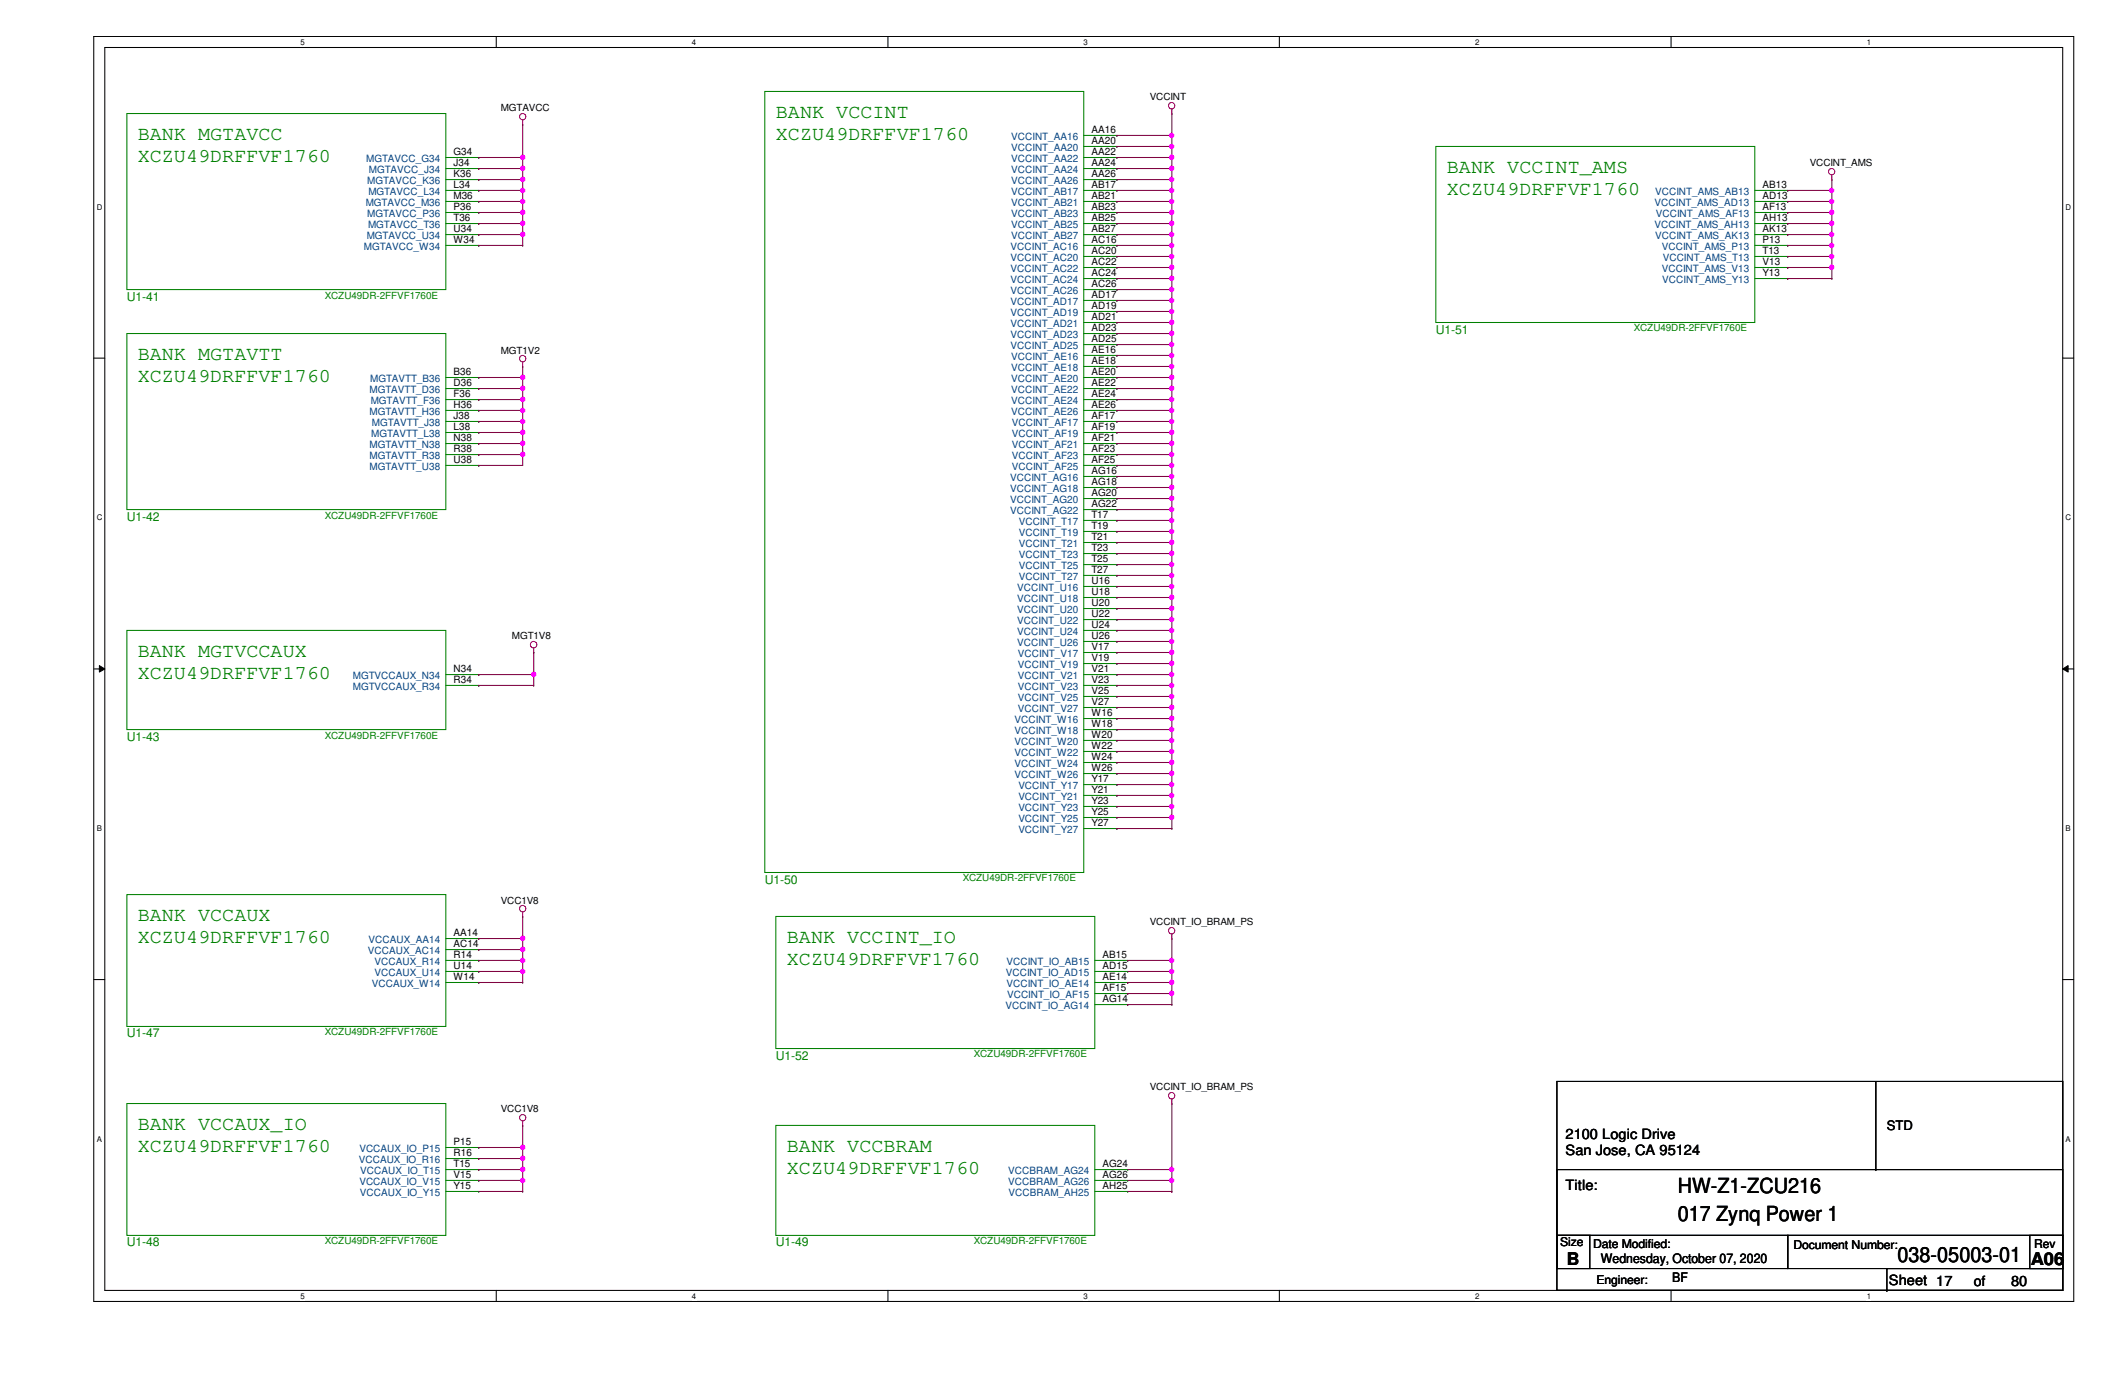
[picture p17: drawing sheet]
<svg xmlns="http://www.w3.org/2000/svg" width="432mm" height="279mm" viewBox="0 0 432 279" stroke-linecap="round" stroke-linejoin="round" font-family="sans-serif">
<defs><g id="words">
<g font-size="4.2">
<text x="340.9" y="242.4">HW-Z1-ZCU216</text>
<text x="340.9" y="248.2">017 Zynq Power 1</text>
<text x="385.6" y="256.4">038-05003-01</text>
</g>
<g font-size="4" fill="#008000">
<text x="28" y="28.5">BANK MGTAVCC</text>
<text x="157.6" y="24">BANK VCCINT</text>
<text x="157.6" y="28.5">XCZU49DRFFVF1760</text>
<text x="28" y="33">XCZU49DRFFVF1760</text>
<text x="294" y="35.2">BANK VCCINT_AMS</text>
<text x="294" y="39.7">XCZU49DRFFVF1760</text>
<text x="28" y="73.2">BANK MGTAVTT</text>
<text x="28" y="77.7">XCZU49DRFFVF1760</text>
<text x="28" y="133.6">BANK MGTVCCAUX</text>
<text x="28" y="138">XCZU49DRFFVF1760</text>
<text x="28" y="187.2">BANK VCCAUX</text>
<text x="28" y="191.7">XCZU49DRFFVF1760</text>
<text x="159.9" y="191.7">BANK VCCINT_IO</text>
<text x="159.9" y="196.2">XCZU49DRFFVF1760</text>
<text x="28" y="229.7">BANK VCCAUX_IO</text>
<text x="28" y="234.1">XCZU49DRFFVF1760</text>
<text x="159.9" y="234.1">BANK VCCBRAM</text>
<text x="159.9" y="238.6">XCZU49DRFFVF1760</text>
</g>
<g font-size="3.6">
<text x="318.3" y="257">B</text>
<text x="412.7" y="257">A06</text>
</g>
<g font-size="2.9">
<text x="318.1" y="231.5">2100 Logic Drive</text>
<text x="318.1" y="234.7">San Jose, CA 95124</text>
<text x="318.1" y="241.8">Title:</text>
<text x="383.8" y="261">Sheet 17</text>
<text x="401.1" y="261.2">of</text>
<text x="408.6" y="261.2">80</text>
</g>
<g font-size="2.7">
<text x="383.4" y="229.5">STD</text>
<text x="325.3" y="256.6">Wednesday, October 07, 2020</text>
<text x="339.8" y="260.6">BF</text>
</g>
<g font-size="2.5" fill="#008000">
<text x="25.8" y="61.1">U1-41</text>
<text x="291.8" y="67.8">U1-51</text>
<text x="25.8" y="105.8">U1-42</text>
<text x="25.8" y="150.5">U1-43</text>
<text x="155.4" y="179.5">U1-50</text>
<text x="25.8" y="210.8">U1-47</text>
<text x="157.6" y="215.3">U1-52</text>
<text x="25.8" y="253.3">U1-48</text>
<text x="157.6" y="253.3">U1-49</text>
</g>
<g font-size="2.5">
<text x="317" y="253.3">Size</text>
<text x="323.7" y="253.5">Date Modified:</text>
<text x="364.4" y="253.7">Document Number:</text>
<text x="413.3" y="253.5">Rev</text>
<text x="324.4" y="260.9">Engineer:</text>
</g>
<g font-size="2">
<text x="101.8" y="22.6">MGTAVCC</text>
<text x="233.6" y="20.4">VCCINT</text>
<text x="221.8" y="27">AA16</text>
<text x="221.8" y="29.3">AA20</text>
<text x="92.2" y="31.5">G34</text>
<text x="92.2" y="33.7">J34</text>
<text x="92.2" y="36">K36</text>
<text x="221.8" y="31.5">AA22</text>
<text x="221.8" y="33.7">AA24</text>
<text x="221.8" y="36">AA26</text>
<text x="367.7" y="33.8">VCCINT_AMS</text>
<text x="92.2" y="38.2">L34</text>
<text x="92.2" y="40.4">M36</text>
<text x="221.8" y="38.2">AB17</text>
<text x="221.8" y="40.4">AB21</text>
<text x="358.1" y="38.2">AB13</text>
<text x="358.1" y="40.4">AD13</text>
<text x="92.2" y="42.7">P36</text>
<text x="92.2" y="44.9">T36</text>
<text x="92.2" y="47.2">U34</text>
<text x="221.8" y="42.7">AB23</text>
<text x="221.8" y="44.9">AB25</text>
<text x="221.8" y="47.2">AB27</text>
<text x="358.1" y="42.7">AF13</text>
<text x="358.1" y="44.9">AH13</text>
<text x="358.1" y="47.2">AK13</text>
<text x="92.2" y="49.4">W34</text>
<text x="221.8" y="49.4">AC16</text>
<text x="221.8" y="51.6">AC20</text>
<text x="221.8" y="53.8">AC22</text>
<text x="358.1" y="49.4">P13</text>
<text x="358.1" y="51.6">T13</text>
<text x="358.1" y="53.8">V13</text>
<text x="221.8" y="56.1">AC24</text>
<text x="221.8" y="58.3">AC26</text>
<text x="358.1" y="56.1">Y13</text>
<text x="221.8" y="60.5">AD17</text>
<text x="221.8" y="62.8">AD19</text>
<text x="221.8" y="65">AD21</text>
<text x="101.8" y="71.8">MGT1V2</text>
<text x="221.8" y="67.3">AD23</text>
<text x="221.8" y="69.5">AD25</text>
<text x="221.8" y="71.7">AE16</text>
<text x="92.2" y="76.2">B36</text>
<text x="221.8" y="74">AE18</text>
<text x="221.8" y="76.2">AE20</text>
<text x="92.2" y="78.4">D36</text>
<text x="92.2" y="80.7">F36</text>
<text x="92.2" y="82.9">H36</text>
<text x="221.8" y="78.4">AE22</text>
<text x="221.8" y="80.7">AE24</text>
<text x="221.8" y="82.9">AE26</text>
<text x="92.2" y="85.1">J38</text>
<text x="92.2" y="87.4">L38</text>
<text x="92.2" y="89.6">N38</text>
<text x="221.8" y="85.1">AF17</text>
<text x="221.8" y="87.4">AF19</text>
<text x="221.8" y="89.6">AF21</text>
<text x="92.2" y="91.9">R38</text>
<text x="92.2" y="94.1">U38</text>
<text x="221.8" y="91.9">AF23</text>
<text x="221.8" y="94.1">AF25</text>
<text x="221.8" y="96.3">AG16</text>
<text x="221.8" y="98.6">AG18</text>
<text x="221.8" y="100.8">AG20</text>
<text x="221.8" y="103">AG22</text>
<text x="221.8" y="105.2">T17</text>
<text x="221.8" y="107.5">T19</text>
<text x="221.8" y="109.7">T21</text>
<text x="221.8" y="112">T23</text>
<text x="221.8" y="114.2">T25</text>
<text x="221.8" y="116.4">T27</text>
<text x="221.8" y="118.7">U16</text>
<text x="221.8" y="120.9">U18</text>
<text x="221.8" y="123.1">U20</text>
<text x="221.8" y="125.4">U22</text>
<text x="104" y="129.9">MGT1V8</text>
<text x="221.8" y="127.6">U24</text>
<text x="221.8" y="129.8">U26</text>
<text x="92.2" y="136.6">N34</text>
<text x="221.8" y="132.1">V17</text>
<text x="221.8" y="134.3">V19</text>
<text x="221.8" y="136.6">V21</text>
<text x="92.2" y="138.8">R34</text>
<text x="221.8" y="138.8">V23</text>
<text x="221.8" y="141">V25</text>
<text x="221.8" y="143.3">V27</text>
<text x="221.8" y="145.5">W16</text>
<text x="221.8" y="147.7">W18</text>
<text x="221.8" y="149.9">W20</text>
<text x="221.8" y="152.2">W22</text>
<text x="221.8" y="154.4">W24</text>
<text x="221.8" y="156.7">W26</text>
<text x="221.8" y="158.9">Y17</text>
<text x="221.8" y="161.1">Y21</text>
<text x="221.8" y="163.4">Y23</text>
<text x="221.8" y="165.6">Y25</text>
<text x="221.8" y="167.9">Y27</text>
<text x="101.8" y="183.6">VCC1V8</text>
<text x="92.2" y="190.2">AA14</text>
<text x="233.6" y="188">VCCINT_IO_BRAM_PS</text>
<text x="92.2" y="192.4">AC14</text>
<text x="92.2" y="194.6">R14</text>
<text x="92.2" y="196.9">U14</text>
<text x="224" y="194.6">AB15</text>
<text x="224" y="196.9">AD15</text>
<text x="92.2" y="199.1">W14</text>
<text x="224" y="199.1">AE14</text>
<text x="224" y="201.4">AF15</text>
<text x="224" y="203.6">AG14</text>
<text x="233.6" y="221.6">VCCINT_IO_BRAM_PS</text>
<text x="101.8" y="226.1">VCC1V8</text>
<text x="92.2" y="232.7">P15</text>
<text x="92.2" y="234.9">R16</text>
<text x="92.2" y="237.2">T15</text>
<text x="92.2" y="239.4">V15</text>
<text x="224" y="237.2">AG24</text>
<text x="224" y="239.4">AG26</text>
<text x="92.2" y="241.6">Y15</text>
<text x="224" y="241.6">AH25</text>
</g>
<g font-size="2" fill="#004080">
<text x="205.5" y="28.5">VCCINT_AA16</text>
<text x="74.4" y="33">MGTAVCC_G34</text>
<text x="75" y="35.2">MGTAVCC_J34</text>
<text x="205.5" y="30.7">VCCINT_AA20</text>
<text x="205.5" y="33">VCCINT_AA22</text>
<text x="205.5" y="35.2">VCCINT_AA24</text>
<text x="74.3" y="41.9">MGTAVCC_M36</text>
<text x="74.6" y="37.5">MGTAVCC_K36</text>
<text x="74.8" y="39.7">MGTAVCC_L34</text>
<text x="205.5" y="37.5">VCCINT_AA26</text>
<text x="205.5" y="39.7">VCCINT_AB17</text>
<text x="205.5" y="41.9">VCCINT_AB21</text>
<text x="336.2" y="41.9">VCCINT_AMS_AD13</text>
<text x="336.3" y="39.7">VCCINT_AMS_AB13</text>
<text x="74.6" y="44.2">MGTAVCC_P36</text>
<text x="74.8" y="46.4">MGTAVCC_T36</text>
<text x="205.5" y="44.2">VCCINT_AB23</text>
<text x="205.5" y="46.4">VCCINT_AB25</text>
<text x="336.2" y="46.4">VCCINT_AMS_AH13</text>
<text x="336.5" y="44.2">VCCINT_AMS_AF13</text>
<text x="74" y="50.8">MGTAVCC_W34</text>
<text x="74.5" y="48.6">MGTAVCC_U34</text>
<text x="205.4" y="50.8">VCCINT_AC16</text>
<text x="205.4" y="53.1">VCCINT_AC20</text>
<text x="205.5" y="48.6">VCCINT_AB27</text>
<text x="336.3" y="48.6">VCCINT_AMS_AK13</text>
<text x="337.7" y="50.8">VCCINT_AMS_P13</text>
<text x="337.9" y="53.1">VCCINT_AMS_T13</text>
<text x="205.4" y="55.3">VCCINT_AC22</text>
<text x="205.4" y="57.6">VCCINT_AC24</text>
<text x="205.4" y="59.8">VCCINT_AC26</text>
<text x="337.7" y="55.3">VCCINT_AMS_V13</text>
<text x="337.8" y="57.6">VCCINT_AMS_Y13</text>
<text x="205.4" y="62">VCCINT_AD17</text>
<text x="205.4" y="64.3">VCCINT_AD19</text>
<text x="205.4" y="66.5">VCCINT_AD21</text>
<text x="205.4" y="68.7">VCCINT_AD23</text>
<text x="205.4" y="71">VCCINT_AD25</text>
<text x="75.2" y="77.7">MGTAVTT_B36</text>
<text x="205.5" y="73.2">VCCINT_AE16</text>
<text x="205.5" y="75.4">VCCINT_AE18</text>
<text x="205.5" y="77.7">VCCINT_AE20</text>
<text x="75.1" y="79.9">MGTAVTT_D36</text>
<text x="75.4" y="82.2">MGTAVTT_F36</text>
<text x="205.5" y="79.9">VCCINT_AE22</text>
<text x="205.5" y="82.2">VCCINT_AE24</text>
<text x="75.1" y="84.4">MGTAVTT_H36</text>
<text x="75.4" y="88.9">MGTAVTT_L38</text>
<text x="75.6" y="86.6">MGTAVTT_J38</text>
<text x="205.5" y="84.4">VCCINT_AE26</text>
<text x="205.6" y="86.6">VCCINT_AF17</text>
<text x="205.6" y="88.9">VCCINT_AF19</text>
<text x="75.1" y="91.1">MGTAVTT_N38</text>
<text x="75.1" y="93.3">MGTAVTT_R38</text>
<text x="75.1" y="95.5">MGTAVTT_U38</text>
<text x="205.6" y="91.1">VCCINT_AF21</text>
<text x="205.6" y="93.3">VCCINT_AF23</text>
<text x="205.6" y="95.5">VCCINT_AF25</text>
<text x="205.3" y="97.8">VCCINT_AG16</text>
<text x="205.3" y="100">VCCINT_AG18</text>
<text x="205.3" y="102.3">VCCINT_AG20</text>
<text x="205.3" y="104.5">VCCINT_AG22</text>
<text x="207" y="106.7">VCCINT_T17</text>
<text x="207" y="109">VCCINT_T19</text>
<text x="207" y="111.2">VCCINT_T21</text>
<text x="207" y="113.5">VCCINT_T23</text>
<text x="207" y="115.7">VCCINT_T25</text>
<text x="207" y="117.9">VCCINT_T27</text>
<text x="206.7" y="120.1">VCCINT_U16</text>
<text x="206.7" y="122.4">VCCINT_U18</text>
<text x="206.7" y="124.6">VCCINT_U20</text>
<text x="206.7" y="126.9">VCCINT_U22</text>
<text x="206.7" y="129.1">VCCINT_U24</text>
<text x="206.7" y="131.3">VCCINT_U26</text>
<text x="206.8" y="133.6">VCCINT_V17</text>
<text x="206.8" y="135.8">VCCINT_V19</text>
<text x="71.7" y="138">MGTVCCAUX_N34</text>
<text x="71.7" y="140.2">MGTVCCAUX_R34</text>
<text x="206.8" y="138">VCCINT_V21</text>
<text x="206.8" y="140.2">VCCINT_V23</text>
<text x="206.8" y="142.5">VCCINT_V25</text>
<text x="206.2" y="147">VCCINT_W16</text>
<text x="206.2" y="149.2">VCCINT_W18</text>
<text x="206.8" y="144.7">VCCINT_V27</text>
<text x="206.2" y="151.4">VCCINT_W20</text>
<text x="206.2" y="153.7">VCCINT_W22</text>
<text x="206.2" y="155.9">VCCINT_W24</text>
<text x="206.2" y="158.2">VCCINT_W26</text>
<text x="206.9" y="160.4">VCCINT_Y17</text>
<text x="206.9" y="162.6">VCCINT_Y21</text>
<text x="206.9" y="164.8">VCCINT_Y23</text>
<text x="206.9" y="167.1">VCCINT_Y25</text>
<text x="206.9" y="169.3">VCCINT_Y27</text>
<text x="74.9" y="191.7">VCCAUX_AA14</text>
<text x="74.8" y="193.9">VCCAUX_AC14</text>
<text x="76.1" y="196.1">VCCAUX_R14</text>
<text x="204.5" y="196.1">VCCINT_IO_AB15</text>
<text x="75.6" y="200.6">VCCAUX_W14</text>
<text x="76.1" y="198.4">VCCAUX_U14</text>
<text x="204.4" y="198.4">VCCINT_IO_AD15</text>
<text x="204.5" y="200.6">VCCINT_IO_AE14</text>
<text x="204.6" y="202.9">VCCINT_IO_AF15</text>
<text x="204.3" y="205.1">VCCINT_IO_AG14</text>
<text x="72.9" y="236.4">VCCAUX_IO_R16</text>
<text x="73" y="234.1">VCCAUX_IO_P15</text>
<text x="73.2" y="238.6">VCCAUX_IO_T15</text>
<text x="204.9" y="238.6">VCCBRAM_AG24</text>
<text x="73" y="240.8">VCCAUX_IO_V15</text>
<text x="73.1" y="243.1">VCCAUX_IO_Y15</text>
<text x="204.9" y="240.8">VCCBRAM_AG26</text>
<text x="204.9" y="243.1">VCCBRAM_AH25</text>
</g>
<g font-size="2" fill="#008000">
<text x="66" y="60.7">XCZU49DR-2FFVF1760E</text>
<text x="332" y="67.4">XCZU49DR-2FFVF1760E</text>
<text x="66" y="105.4">XCZU49DR-2FFVF1760E</text>
<text x="66" y="150.1">XCZU49DR-2FFVF1760E</text>
<text x="195.6" y="179.1">XCZU49DR-2FFVF1760E</text>
<text x="66" y="210.4">XCZU49DR-2FFVF1760E</text>
<text x="197.9" y="214.9">XCZU49DR-2FFVF1760E</text>
<text x="66" y="252.9">XCZU49DR-2FFVF1760E</text>
<text x="197.9" y="252.9">XCZU49DR-2FFVF1760E</text>
</g>
<g font-size="1.6">
<text x="61" y="9.1">5</text>
<text x="140.6" y="9.1">4</text>
<text x="220.2" y="9.1">3</text>
<text x="299.7" y="9.1">2</text>
<text x="379.3" y="9.1">1</text>
<text x="19.6" y="42.6">D</text>
<text x="419.7" y="42.6">D</text>
<text x="19.6" y="105.7">C</text>
<text x="419.7" y="105.7">C</text>
<text x="19.6" y="168.9">B</text>
<text x="419.7" y="168.9">B</text>
<text x="19.6" y="232">A</text>
<text x="419.7" y="232">A</text>
<text x="61" y="263.9">5</text>
<text x="140.6" y="263.9">4</text>
<text x="220.2" y="263.9">3</text>
<text x="299.7" y="263.9">2</text>
<text x="379.3" y="263.9">1</text>
</g>
</g></defs>
<path d="M19.1 7.4h402.3v257.1h-402.3zM21.3 9.7h397.8v252.5h-397.8z" fill="none" stroke="#000" stroke-width=".21"/>
<g fill="#fff">
<path d="M61 7.7h.9v1.7h-.9z"/>
<path d="M61 262.5h.9v1.7h-.9z"/>
</g>
<path d="M100.8 7.4v2.3M100.8 262.2v2.3" fill="none" stroke="#000" stroke-width=".21"/>
<g fill="#fff">
<path d="M140.6 7.7h.9v1.7h-.9z"/>
<path d="M140.6 262.5h.9v1.7h-.9z"/>
</g>
<path d="M180.4 7.4v2.3M180.4 262.2v2.3" fill="none" stroke="#000" stroke-width=".21"/>
<g fill="#fff">
<path d="M220.2 7.7h.9v1.7h-.9z"/>
<path d="M220.2 262.5h.9v1.7h-.9z"/>
</g>
<path d="M260 7.4v2.3M260 262.2v2.3" fill="none" stroke="#000" stroke-width=".21"/>
<g fill="#fff">
<path d="M299.7 7.7h.9v1.7h-.9z"/>
<path d="M299.7 262.5h.9v1.7h-.9z"/>
</g>
<path d="M339.6 7.4v2.3M339.6 262.2v2.3" fill="none" stroke="#000" stroke-width=".21"/>
<g fill="#fff">
<path d="M379.3 7.7h.9v1.7h-.9z"/>
<path d="M379.3 262.5h.9v1.7h-.9z"/>
<path d="M19.6 41.2h1.2v1.8h-1.2z"/>
<path d="M419.7 41.2h1.2v1.8h-1.2z"/>
<path d="M19.6 104.3h1.2v1.8h-1.2z"/>
<path d="M419.7 104.3h1.2v1.8h-1.2z"/>
</g>
<path d="M19.1 72.8h2.2M419.1 72.8h2.3" fill="none" stroke="#000" stroke-width=".21"/>
<g fill="#fff">
<path d="M19.6 167.5h1.1v1.7h-1.1z"/>
<path d="M419.7 167.5h1.1v1.7h-1.1z"/>
</g>
<path d="M19.1 135.9h2.2M419.1 135.9h2.3" fill="none" stroke="#000" stroke-width=".21"/>
<path d="M20.2 135.3l1.1 .6-1.1 .7zM419.1 135.9l1.1-.6v1.3z" fill="#000"/>
<path d="M20.2 135.3l1.1 .6-1.1 .7zM419.1 135.9l1.1-.6v1.3z" fill="none" stroke="#000" stroke-width=".2"/>
<g fill="#fff">
<path d="M19.6 230.6h1.1v1.8h-1.1z"/>
<path d="M419.7 230.6h1.1v1.8h-1.1z"/>
</g>
<g fill="none" stroke="#000" stroke-width=".21">
<path d="M19.1 199.1h2.2M419.1 199.1h2.3M316.4 219.8h102.7v42.4h-102.7zM381.2 219.8v17.9M316.4 237.7h102.7v13.3h-102.7zM381.2 237.7h.1M316.4 251h46.9v6.8h-46.9zM316.4 251h6.6v6.8h-6.6zM363.3 251h55.8v6.8h-55.8zM383.4 257.8h35.7v4.4h-35.7zM412.5 251h6.6v6.8h-6.6zM316.4 262.2h67"/>
<path d="M383.4 262.2h.1"/>
</g>
<g fill="none" stroke="#f00" stroke-width=".21">
<path d="M106.2 25.3h.1M106.2 24.4v.9M238.1 23.1h.1M238.1 22.2v.9M372.2 36.5h.1M372.2 35.6v.9M106.2 74.5h.1M106.2 73.6v.9M108.5 132.6h.1M108.5 131.7v.9M106.2 186.2h.1M106.2 185.3v.9"/>
<path d="M238.1 190.7h.1M238.1 189.8v.9M106.2 228.7h.1M106.2 227.8v.9M238.1 224.2h.1M238.1 223.4v.8"/>
<circle cx="106.2" cy="23.7" r=".64"/>
<circle cx="238.1" cy="21.5" r=".65"/>
<circle cx="372.2" cy="34.9" r=".64"/>
<circle cx="106.2" cy="72.9" r=".65"/>
<circle cx="108.4" cy="131" r=".66"/>
<circle cx="106.2" cy="184.6" r=".65"/>
<circle cx="238.1" cy="189.1" r=".65"/>
<circle cx="106.2" cy="227.1" r=".64"/>
<circle cx="238.1" cy="222.6" r=".65"/>
</g>
<g fill="none" stroke="#008000" stroke-width=".21">
<path d="M155.4 18.6h64.8v158.7h-64.8zM25.8 23.1h64.8v35.7h-64.8zM90.6 32h6.7M90.6 34.2h6.7M90.6 36.5h6.7M90.6 38.7h6.7M97.3 32h.1M97.3 34.2h.1M97.3 36.5h.1M97.3 38.7h.1M220.2 32h6.7M220.2 34.2h6.7"/>
<path d="M220.2 36.5h6.7M220.2 38.7h6.7M220.2 27.5h6.7M220.2 29.8h6.7M226.9 27.5h.1M226.9 29.8h.1M226.9 32h.1M226.9 34.2h.1M226.9 36.5h.1M226.9 38.7h.1M291.8 29.8h64.8v35.7h-64.8zM356.6 38.7h6.7"/>
<path d="M363.3 38.7h.1M90.6 40.9h6.7M90.6 43.2h6.7M90.6 45.4h6.7M90.6 47.7h6.7M90.6 49.9h6.7M97.3 40.9h.1M97.3 43.2h.1M97.3 45.4h.1M97.3 47.7h.1M97.3 49.9h.1M220.2 40.9h6.7"/>
<path d="M220.2 43.2h6.7M220.2 45.4h6.7M220.2 47.7h6.7M220.2 49.9h6.7M220.2 52.1h6.7M220.2 54.4h6.7M220.2 56.6h6.7M220.2 58.8h6.7M226.9 40.9h.1M226.9 43.2h.1M226.9 45.4h.1M226.9 47.7h.1"/>
<path d="M226.9 49.9h.1M226.9 52.1h.1M226.9 54.4h.1M226.9 56.6h.1M226.9 58.8h.1M356.6 40.9h6.7M356.6 43.2h6.7M356.6 45.4h6.7M356.6 47.7h6.7M356.6 49.9h6.7M356.6 52.1h6.7M356.6 54.4h6.7"/>
<path d="M356.6 56.6h6.7M363.3 40.9h.1M363.3 43.2h.1M363.3 45.4h.1M363.3 47.7h.1M363.3 49.9h.1M363.3 52.1h.1M363.3 54.4h.1M363.3 56.6h.1M25.8 67.8h64.8v35.7h-64.8zM90.6 76.7h6.7M90.6 79h6.7"/>
<path d="M97.3 76.7h.1M97.3 79h.1M220.2 61h6.7M220.2 63.3h6.7M220.2 65.5h6.7M220.2 67.8h6.7M220.2 70h6.7M220.2 72.2h6.7M220.2 74.5h6.7M220.2 76.7h6.7M220.2 79h6.7M226.9 61h.1"/>
<path d="M226.9 63.3h.1M226.9 65.5h.1M226.9 67.8h.1M226.9 70h.1M226.9 72.2h.1M226.9 74.5h.1M226.9 76.7h.1M226.9 79h.1M90.6 81.2h6.7M90.6 83.4h6.7M90.6 85.6h6.7M90.6 87.9h6.7"/>
<path d="M90.6 90.1h6.7M90.6 92.4h6.7M90.6 94.6h6.7M97.3 81.2h.1M97.3 83.4h.1M97.3 85.6h.1M97.3 87.9h.1M97.3 90.1h.1M97.3 92.4h.1M97.3 94.6h.1M220.2 81.2h6.7M220.2 83.4h6.7"/>
<path d="M220.2 85.6h6.7M220.2 87.9h6.7M220.2 90.1h6.7M220.2 92.4h6.7M220.2 94.6h6.7M220.2 96.8h6.7M220.2 99.1h6.7M226.9 81.2h.1M226.9 83.4h.1M226.9 85.6h.1M226.9 87.9h.1M226.9 90.1h.1"/>
<path d="M226.9 92.4h.1M226.9 94.6h.1M226.9 96.8h.1M226.9 99.1h.1M220.2 101.3h6.7M220.2 103.5h6.7M220.2 105.7h6.7M220.2 108h6.7M220.2 110.2h6.7M220.2 112.5h6.7M220.2 114.7h6.7M220.2 116.9h6.7"/>
<path d="M220.2 119.2h6.7M226.9 101.3h.1M226.9 103.5h.1M226.9 105.7h.1M226.9 108h.1M226.9 110.2h.1M226.9 112.5h.1M226.9 114.7h.1M226.9 116.9h.1M226.9 119.2h.1M25.8 128.1h64.8v20.2h-64.8zM90.6 137.1h6.7"/>
<path d="M90.6 139.3h6.7M97.3 137.1h.1M97.3 139.3h.1M220.2 121.4h6.7M220.2 123.7h6.7M220.2 125.9h6.7M220.2 128.1h6.7M220.2 130.3h6.7M220.2 132.6h6.7M220.2 134.8h6.7M220.2 137.1h6.7M220.2 139.3h6.7"/>
<path d="M226.9 121.4h.1M226.9 123.7h.1M226.9 125.9h.1M226.9 128.1h.1M226.9 130.3h.1M226.9 132.6h.1M226.9 134.8h.1M226.9 137.1h.1M226.9 139.3h.1M220.2 141.5h6.7M220.2 143.8h6.7M220.2 146h6.7"/>
<path d="M220.2 148.3h6.7M220.2 150.5h6.7M220.2 152.7h6.7M220.2 154.9h6.7M220.2 157.2h6.7M220.2 159.4h6.7M226.9 141.5h.1M226.9 143.8h.1M226.9 146h.1M226.9 148.3h.1M226.9 150.5h.1M226.9 152.7h.1"/>
<path d="M226.9 154.9h.1M226.9 157.2h.1M226.9 159.4h.1M220.2 161.6h6.7M220.2 163.9h6.7M220.2 166.1h6.7M220.2 168.4h6.7M226.9 161.6h.1M226.9 163.9h.1M226.9 166.1h.1M226.9 168.4h.1M25.8 181.8h64.8v26.8h-64.8z"/>
<path d="M90.6 195.2h6.7M90.6 197.4h6.7M90.6 199.6h6.7M90.6 190.7h6.7M90.6 193h6.7M97.3 190.7h.1M97.3 193h.1M97.3 195.2h.1M97.3 197.4h.1M97.3 199.6h.1M157.6 186.2h64.9v26.9h-64.9zM222.5 195.2h6.7"/>
<path d="M222.5 197.4h6.7M222.5 199.6h6.7M229.2 195.2h.1M229.2 197.4h.1M229.2 199.6h.1M222.5 201.9h6.7M222.5 204.1h6.7M229.2 201.9h.1M229.2 204.1h.1M25.8 224.2h64.8v26.8h-64.8zM90.6 233.2h6.7M90.6 235.4h6.7"/>
<path d="M90.6 237.7h6.7M90.6 239.9h6.7M97.3 233.2h.1M97.3 235.4h.1M97.3 237.7h.1M97.3 239.9h.1M157.6 228.7h64.9v22.3h-64.9zM222.5 237.7h6.7M222.5 239.9h6.7M229.2 237.7h.1M229.2 239.9h.1M90.6 242.1h6.7"/>
<path d="M97.3 242.1h.1M222.5 242.1h6.7M229.2 242.1h.1"/>
</g>
<path d="M238.1 27.5h.1M238.1 23.1v4.4" fill="none" stroke="#800040" stroke-width=".21"/>
<circle cx="238.1" cy="27.5" r=".43" fill="#f0f"/>
<circle cx="238.1" cy="27.5" r=".43" fill="none" stroke="#f0f" stroke-width=".21"/>
<path d="M226.9 38.7h.1M226.9 38.7h11.2" fill="none" stroke="#800040" stroke-width=".21"/>
<circle cx="238.1" cy="38.7" r=".43" fill="#f0f"/>
<circle cx="238.1" cy="38.7" r=".43" fill="none" stroke="#f0f" stroke-width=".21"/>
<path d="M226.9 40.9h.1M226.9 43.2h.1M226.9 45.4h.1M226.9 40.9h11.2M226.9 43.2h11.2M226.9 45.4h11.2" fill="none" stroke="#800040" stroke-width=".21"/>
<circle cx="238.1" cy="45.4" r=".43" fill="#f0f"/>
<circle cx="238.1" cy="45.4" r=".43" fill="none" stroke="#f0f" stroke-width=".21"/>
<path d="M226.9 47.7h.1M226.9 49.9h.1M226.9 52.1h.1M226.9 47.7h11.2M226.9 49.9h11.2M226.9 52.1h11.2" fill="none" stroke="#800040" stroke-width=".21"/>
<circle cx="238.1" cy="52.1" r=".43" fill="#f0f"/>
<circle cx="238.1" cy="52.1" r=".43" fill="none" stroke="#f0f" stroke-width=".21"/>
<g fill="none" stroke="#800040" stroke-width=".21">
<path d="M226.9 54.4h.1M226.9 56.6h.1M226.9 58.8h.1M226.9 54.4h11.2M226.9 56.6h11.2M226.9 58.8h11.2M226.9 61h.1M226.9 63.3h.1M226.9 65.5h.1M226.9 67.8h.1M226.9 61h11.2M226.9 63.3h11.2"/>
<path d="M226.9 65.5h11.2M226.9 67.8h11.2"/>
</g>
<circle cx="238.1" cy="67.7" r=".43" fill="#f0f"/>
<circle cx="238.1" cy="67.7" r=".43" fill="none" stroke="#f0f" stroke-width=".21"/>
<path d="M226.9 70h.1M226.9 72.2h.1M226.9 74.5h.1M226.9 76.7h.1M226.9 70h11.2M226.9 72.2h11.2M226.9 74.5h11.2M226.9 76.7h11.2" fill="none" stroke="#800040" stroke-width=".21"/>
<circle cx="238.1" cy="76.7" r=".44" fill="#f0f"/>
<circle cx="238.1" cy="76.7" r=".44" fill="none" stroke="#f0f" stroke-width=".21"/>
<g fill="none" stroke="#800040" stroke-width=".21">
<path d="M226.9 79h.1M226.9 79h11.2M226.9 81.2h.1M226.9 83.4h.1M226.9 85.6h.1M226.9 87.9h.1M226.9 90.1h.1M226.9 92.4h.1M226.9 81.2h11.2M226.9 83.4h11.2M226.9 85.6h11.2M226.9 87.9h11.2"/>
<path d="M226.9 90.1h11.2M226.9 92.4h11.2"/>
</g>
<circle cx="238.1" cy="92.3" r=".43" fill="#f0f"/>
<circle cx="238.1" cy="92.3" r=".43" fill="none" stroke="#f0f" stroke-width=".21"/>
<path d="M226.9 94.6h.1M226.9 96.8h.1M226.9 99.1h.1M226.9 94.6h11.2M226.9 96.8h11.2M226.9 99.1h11.2" fill="none" stroke="#800040" stroke-width=".21"/>
<circle cx="238.1" cy="99" r=".44" fill="#f0f"/>
<circle cx="238.1" cy="99" r=".44" fill="none" stroke="#f0f" stroke-width=".21"/>
<path d="M226.9 101.3h.1M226.9 103.5h.1M226.9 105.7h.1M226.9 108h.1M226.9 110.2h.1M226.9 112.5h.1M226.9 101.3h11.2M226.9 103.5h11.2M226.9 105.7h11.2M226.9 108h11.2M226.9 110.2h11.2M226.9 112.5h11.2" fill="none" stroke="#800040" stroke-width=".21"/>
<circle cx="238.1" cy="112.4" r=".43" fill="#f0f"/>
<circle cx="238.1" cy="112.4" r=".43" fill="none" stroke="#f0f" stroke-width=".21"/>
<path d="M226.9 114.7h.1M226.9 114.7h11.2" fill="none" stroke="#800040" stroke-width=".21"/>
<circle cx="238.1" cy="114.7" r=".43" fill="#f0f"/>
<circle cx="238.1" cy="114.7" r=".43" fill="none" stroke="#f0f" stroke-width=".21"/>
<path d="M226.9 116.9h.1M226.9 119.2h.1M226.9 116.9h11.2M226.9 119.2h11.2M226.9 121.4h.1M226.9 123.7h.1M226.9 125.9h.1M226.9 121.4h11.2M226.9 123.7h11.2M226.9 125.9h11.2" fill="none" stroke="#800040" stroke-width=".21"/>
<circle cx="238.1" cy="125.9" r=".43" fill="#f0f"/>
<circle cx="238.1" cy="125.9" r=".43" fill="none" stroke="#f0f" stroke-width=".21"/>
<g fill="none" stroke="#800040" stroke-width=".21">
<path d="M226.9 128.1h.1M226.9 130.3h.1M226.9 132.6h.1M226.9 134.8h.1M226.9 137.1h.1M226.9 139.3h.1M226.9 128.1h11.2M226.9 130.3h11.2M226.9 132.6h11.2M226.9 134.8h11.2M226.9 137.1h11.2M226.9 139.3h11.2"/>
<path d="M226.9 141.5h.1M226.9 143.8h.1M226.9 141.5h11.2M226.9 143.8h11.2"/>
</g>
<circle cx="238.1" cy="143.7" r=".44" fill="#f0f"/>
<circle cx="238.1" cy="143.7" r=".44" fill="none" stroke="#f0f" stroke-width=".21"/>
<path d="M226.9 146h.1M226.9 146h11.2" fill="none" stroke="#800040" stroke-width=".21"/>
<circle cx="238.1" cy="146" r=".43" fill="#f0f"/>
<circle cx="238.1" cy="146" r=".43" fill="none" stroke="#f0f" stroke-width=".21"/>
<path d="M226.9 148.3h.1M226.9 150.5h.1M226.9 152.7h.1M226.9 154.9h.1M226.9 157.2h.1M226.9 159.4h.1M226.9 148.3h11.2M226.9 150.5h11.2M226.9 152.7h11.2M226.9 154.9h11.2M226.9 157.2h11.2M226.9 159.4h11.2" fill="none" stroke="#800040" stroke-width=".21"/>
<circle cx="238.1" cy="159.4" r=".43" fill="#f0f"/>
<circle cx="238.1" cy="159.4" r=".43" fill="none" stroke="#f0f" stroke-width=".21"/>
<path d="M226.9 161.6h.1M226.9 163.9h.1M226.9 166.1h.1M226.9 161.6h11.2M226.9 163.9h11.2M226.9 166.1h11.2" fill="none" stroke="#800040" stroke-width=".21"/>
<circle cx="238.1" cy="166.1" r=".44" fill="#f0f"/>
<circle cx="238.1" cy="166.1" r=".44" fill="none" stroke="#f0f" stroke-width=".21"/>
<path d="M238.1 38.7v4.5M238.1 40.9h.1M238.1 43.2h.1M226.9 168.4h.1M226.9 168.4h11.2" fill="none" stroke="#800040" stroke-width=".21"/>
<circle cx="238.1" cy="40.9" r=".43" fill="#f0f"/>
<circle cx="238.1" cy="40.9" r=".43" fill="none" stroke="#f0f" stroke-width=".21"/>
<circle cx="238.1" cy="43.2" r=".44" fill="#f0f"/>
<circle cx="238.1" cy="43.2" r=".44" fill="none" stroke="#f0f" stroke-width=".21"/>
<path d="M238.1 45.4h.1M238.1 47.7h.1M238.1 49.9h.1M238.1 43.2v6.7" fill="none" stroke="#800040" stroke-width=".21"/>
<circle cx="238.1" cy="47.6" r=".43" fill="#f0f"/>
<circle cx="238.1" cy="47.6" r=".43" fill="none" stroke="#f0f" stroke-width=".21"/>
<circle cx="238.1" cy="49.9" r=".43" fill="#f0f"/>
<circle cx="238.1" cy="49.9" r=".43" fill="none" stroke="#f0f" stroke-width=".21"/>
<path d="M238.1 52.1h.1M238.1 54.4h.1M238.1 56.6h.1M238.1 49.9v6.7" fill="none" stroke="#800040" stroke-width=".21"/>
<circle cx="238.1" cy="54.3" r=".44" fill="#f0f"/>
<circle cx="238.1" cy="54.3" r=".44" fill="none" stroke="#f0f" stroke-width=".21"/>
<path d="M238.1 58.8h.1M238.1 56.6v2.2" fill="none" stroke="#800040" stroke-width=".21"/>
<circle cx="238.1" cy="56.6" r=".43" fill="#f0f"/>
<circle cx="238.1" cy="56.6" r=".43" fill="none" stroke="#f0f" stroke-width=".21"/>
<circle cx="238.1" cy="58.8" r=".43" fill="#f0f"/>
<circle cx="238.1" cy="58.8" r=".43" fill="none" stroke="#f0f" stroke-width=".21"/>
<path d="M238.1 58.8v2.2M238.1 61h.1" fill="none" stroke="#800040" stroke-width=".21"/>
<circle cx="238.1" cy="61" r=".43" fill="#f0f"/>
<circle cx="238.1" cy="61" r=".43" fill="none" stroke="#f0f" stroke-width=".21"/>
<path d="M238.1 63.3h.1M238.1 65.5h.1M238.1 61v4.5" fill="none" stroke="#800040" stroke-width=".21"/>
<circle cx="238.1" cy="63.3" r=".43" fill="#f0f"/>
<circle cx="238.1" cy="63.3" r=".43" fill="none" stroke="#f0f" stroke-width=".21"/>
<circle cx="238.1" cy="65.5" r=".44" fill="#f0f"/>
<circle cx="238.1" cy="65.5" r=".44" fill="none" stroke="#f0f" stroke-width=".21"/>
<path d="M238.1 67.8h.1M238.1 70h.1M238.1 72.2h.1M238.1 65.5v6.7" fill="none" stroke="#800040" stroke-width=".21"/>
<circle cx="238.1" cy="70" r=".43" fill="#f0f"/>
<circle cx="238.1" cy="70" r=".43" fill="none" stroke="#f0f" stroke-width=".21"/>
<path d="M238.1 74.5h.1M238.1 72.2v2.3" fill="none" stroke="#800040" stroke-width=".21"/>
<circle cx="238.1" cy="72.2" r=".43" fill="#f0f"/>
<circle cx="238.1" cy="72.2" r=".43" fill="none" stroke="#f0f" stroke-width=".21"/>
<circle cx="238.1" cy="74.5" r=".43" fill="#f0f"/>
<circle cx="238.1" cy="74.5" r=".43" fill="none" stroke="#f0f" stroke-width=".21"/>
<path d="M238.1 76.7h.1M238.1 79h.1M238.1 74.5v6.7M238.1 81.2h.1" fill="none" stroke="#800040" stroke-width=".21"/>
<circle cx="238.1" cy="78.9" r=".43" fill="#f0f"/>
<circle cx="238.1" cy="78.9" r=".43" fill="none" stroke="#f0f" stroke-width=".21"/>
<circle cx="238.1" cy="81.1" r=".43" fill="#f0f"/>
<circle cx="238.1" cy="81.1" r=".43" fill="none" stroke="#f0f" stroke-width=".21"/>
<path d="M238.1 83.4h.1M238.1 85.6h.1M238.1 81.2v4.4" fill="none" stroke="#800040" stroke-width=".21"/>
<circle cx="238.1" cy="83.4" r=".43" fill="#f0f"/>
<circle cx="238.1" cy="83.4" r=".43" fill="none" stroke="#f0f" stroke-width=".21"/>
<path d="M238.1 87.9h.1M238.1 85.6v2.3" fill="none" stroke="#800040" stroke-width=".21"/>
<circle cx="238.1" cy="85.6" r=".43" fill="#f0f"/>
<circle cx="238.1" cy="85.6" r=".43" fill="none" stroke="#f0f" stroke-width=".21"/>
<path d="M238.1 90.1h.1M238.1 87.9v2.2" fill="none" stroke="#800040" stroke-width=".21"/>
<circle cx="238.1" cy="87.9" r=".44" fill="#f0f"/>
<circle cx="238.1" cy="87.9" r=".44" fill="none" stroke="#f0f" stroke-width=".21"/>
<circle cx="238.1" cy="90.1" r=".43" fill="#f0f"/>
<circle cx="238.1" cy="90.1" r=".43" fill="none" stroke="#f0f" stroke-width=".21"/>
<path d="M238.1 92.4h.1M238.1 94.6h.1M238.1 96.8h.1M238.1 90.1v6.7" fill="none" stroke="#800040" stroke-width=".21"/>
<circle cx="238.1" cy="94.6" r=".43" fill="#f0f"/>
<circle cx="238.1" cy="94.6" r=".43" fill="none" stroke="#f0f" stroke-width=".21"/>
<circle cx="238.1" cy="96.8" r=".43" fill="#f0f"/>
<circle cx="238.1" cy="96.8" r=".43" fill="none" stroke="#f0f" stroke-width=".21"/>
<path d="M238.1 99.1h.1M238.1 96.8v6.7M238.1 101.3h.1M238.1 103.5h.1" fill="none" stroke="#800040" stroke-width=".21"/>
<circle cx="238.1" cy="101.3" r=".43" fill="#f0f"/>
<circle cx="238.1" cy="101.3" r=".43" fill="none" stroke="#f0f" stroke-width=".21"/>
<circle cx="238.1" cy="103.5" r=".43" fill="#f0f"/>
<circle cx="238.1" cy="103.5" r=".43" fill="none" stroke="#f0f" stroke-width=".21"/>
<path d="M238.1 105.7h.1M238.1 108h.1M238.1 103.5v4.5" fill="none" stroke="#800040" stroke-width=".21"/>
<circle cx="238.1" cy="105.7" r=".43" fill="#f0f"/>
<circle cx="238.1" cy="105.7" r=".43" fill="none" stroke="#f0f" stroke-width=".21"/>
<circle cx="238.1" cy="108" r=".43" fill="#f0f"/>
<circle cx="238.1" cy="108" r=".43" fill="none" stroke="#f0f" stroke-width=".21"/>
<path d="M238.1 110.2h.1M238.1 112.5h.1M238.1 108v4.5" fill="none" stroke="#800040" stroke-width=".21"/>
<circle cx="238.1" cy="110.2" r=".44" fill="#f0f"/>
<circle cx="238.1" cy="110.2" r=".44" fill="none" stroke="#f0f" stroke-width=".21"/>
<path d="M238.1 114.7h.1M238.1 116.9h.1M238.1 119.2h.1M238.1 112.5v6.7" fill="none" stroke="#800040" stroke-width=".21"/>
<circle cx="238.1" cy="116.9" r=".43" fill="#f0f"/>
<circle cx="238.1" cy="116.9" r=".43" fill="none" stroke="#f0f" stroke-width=".21"/>
<circle cx="238.1" cy="119.2" r=".43" fill="#f0f"/>
<circle cx="238.1" cy="119.2" r=".43" fill="none" stroke="#f0f" stroke-width=".21"/>
<path d="M238.1 119.2v4.5M238.1 121.4h.1M238.1 123.7h.1" fill="none" stroke="#800040" stroke-width=".21"/>
<circle cx="238.1" cy="121.4" r=".44" fill="#f0f"/>
<circle cx="238.1" cy="121.4" r=".44" fill="none" stroke="#f0f" stroke-width=".21"/>
<circle cx="238.1" cy="123.6" r=".43" fill="#f0f"/>
<circle cx="238.1" cy="123.6" r=".43" fill="none" stroke="#f0f" stroke-width=".21"/>
<path d="M238.1 125.9h.1M238.1 128.1h.1M238.1 130.3h.1M238.1 123.7v6.6" fill="none" stroke="#800040" stroke-width=".21"/>
<circle cx="238.1" cy="128.1" r=".43" fill="#f0f"/>
<circle cx="238.1" cy="128.1" r=".43" fill="none" stroke="#f0f" stroke-width=".21"/>
<path d="M238.1 132.6h.1M238.1 130.3v2.3" fill="none" stroke="#800040" stroke-width=".21"/>
<circle cx="238.1" cy="130.3" r=".43" fill="#f0f"/>
<circle cx="238.1" cy="130.3" r=".43" fill="none" stroke="#f0f" stroke-width=".21"/>
<circle cx="238.1" cy="132.6" r=".44" fill="#f0f"/>
<circle cx="238.1" cy="132.6" r=".44" fill="none" stroke="#f0f" stroke-width=".21"/>
<path d="M238.1 134.8h.1M238.1 137.1h.1M238.1 132.6v4.5" fill="none" stroke="#800040" stroke-width=".21"/>
<circle cx="238.1" cy="134.8" r=".43" fill="#f0f"/>
<circle cx="238.1" cy="134.8" r=".43" fill="none" stroke="#f0f" stroke-width=".21"/>
<path d="M238.1 139.3h.1M238.1 137.1v2.2" fill="none" stroke="#800040" stroke-width=".21"/>
<circle cx="238.1" cy="137" r=".43" fill="#f0f"/>
<circle cx="238.1" cy="137" r=".43" fill="none" stroke="#f0f" stroke-width=".21"/>
<circle cx="238.1" cy="139.3" r=".43" fill="#f0f"/>
<circle cx="238.1" cy="139.3" r=".43" fill="none" stroke="#f0f" stroke-width=".21"/>
<path d="M238.1 139.3v2.2M238.1 141.5h.1" fill="none" stroke="#800040" stroke-width=".21"/>
<circle cx="238.1" cy="141.5" r=".43" fill="#f0f"/>
<circle cx="238.1" cy="141.5" r=".43" fill="none" stroke="#f0f" stroke-width=".21"/>
<path d="M238.1 143.8h.1M238.1 146h.1M238.1 148.3h.1M238.1 150.5h.1M238.1 141.5v9" fill="none" stroke="#800040" stroke-width=".21"/>
<circle cx="238.1" cy="148.2" r=".43" fill="#f0f"/>
<circle cx="238.1" cy="148.2" r=".43" fill="none" stroke="#f0f" stroke-width=".21"/>
<circle cx="238.1" cy="150.4" r=".43" fill="#f0f"/>
<circle cx="238.1" cy="150.4" r=".43" fill="none" stroke="#f0f" stroke-width=".21"/>
<path d="M238.1 152.7h.1M238.1 154.9h.1M238.1 150.5v4.4" fill="none" stroke="#800040" stroke-width=".21"/>
<circle cx="238.1" cy="152.7" r=".43" fill="#f0f"/>
<circle cx="238.1" cy="152.7" r=".43" fill="none" stroke="#f0f" stroke-width=".21"/>
<circle cx="238.1" cy="154.9" r=".44" fill="#f0f"/>
<circle cx="238.1" cy="154.9" r=".44" fill="none" stroke="#f0f" stroke-width=".21"/>
<path d="M238.1 157.2h.1M238.1 154.9v2.3" fill="none" stroke="#800040" stroke-width=".21"/>
<circle cx="238.1" cy="157.1" r=".43" fill="#f0f"/>
<circle cx="238.1" cy="157.1" r=".43" fill="none" stroke="#f0f" stroke-width=".21"/>
<path d="M238.1 159.4h.1M238.1 157.2v6.7M238.1 161.6h.1M238.1 163.9h.1" fill="none" stroke="#800040" stroke-width=".21"/>
<circle cx="238.1" cy="161.6" r=".43" fill="#f0f"/>
<circle cx="238.1" cy="161.6" r=".43" fill="none" stroke="#f0f" stroke-width=".21"/>
<circle cx="238.1" cy="163.9" r=".43" fill="#f0f"/>
<circle cx="238.1" cy="163.9" r=".43" fill="none" stroke="#f0f" stroke-width=".21"/>
<path d="M238.1 166.1h.1M238.1 168.4h.1M238.1 163.9v4.5M238.1 195.2h.1M238.1 190.7v4.5M238.1 237.7h.1M238.1 224.2v13.5" fill="none" stroke="#800040" stroke-width=".21"/>
<circle cx="238.1" cy="237.6" r=".43" fill="#f0f"/>
<circle cx="238.1" cy="237.6" r=".43" fill="none" stroke="#f0f" stroke-width=".21"/>
<path d="M238.1 239.9h.1M238.1 237.7v2.2" fill="none" stroke="#800040" stroke-width=".21"/>
<circle cx="238.1" cy="239.9" r=".43" fill="#f0f"/>
<circle cx="238.1" cy="239.9" r=".43" fill="none" stroke="#f0f" stroke-width=".21"/>
<path d="M106.2 186.2h.1M106.2 186.2v4.5M238.1 239.9v2.2M238.1 242.1h.1" fill="none" stroke="#800040" stroke-width=".21"/>
<circle cx="106.2" cy="190.7" r=".43" fill="#f0f"/>
<circle cx="106.2" cy="190.7" r=".43" fill="none" stroke="#f0f" stroke-width=".21"/>
<path d="M97.3 190.7h.1M97.3 193h.1M97.3 195.2h.1M97.3 190.7h8.9M97.3 193h8.9M106.2 190.7h.1M106.2 193h.1M106.2 190.7v4.5h-8.9" fill="none" stroke="#800040" stroke-width=".21"/>
<circle cx="106.2" cy="195.2" r=".43" fill="#f0f"/>
<circle cx="106.2" cy="195.2" r=".43" fill="none" stroke="#f0f" stroke-width=".21"/>
<circle cx="106.2" cy="192.9" r=".43" fill="#f0f"/>
<circle cx="106.2" cy="192.9" r=".43" fill="none" stroke="#f0f" stroke-width=".21"/>
<path d="M97.3 235.4h.1M106.2 233.2h.1M106.2 233.2v2.2h-8.9" fill="none" stroke="#800040" stroke-width=".21"/>
<circle cx="106.2" cy="235.4" r=".43" fill="#f0f"/>
<circle cx="106.2" cy="235.4" r=".43" fill="none" stroke="#f0f" stroke-width=".21"/>
<circle cx="106.2" cy="233.1" r=".44" fill="#f0f"/>
<circle cx="106.2" cy="233.1" r=".44" fill="none" stroke="#f0f" stroke-width=".21"/>
<g fill="none" stroke="#800040" stroke-width=".21">
<path d="M363.3 38.7h.1M363.3 38.7h8.9M372.2 38.7h.1M372.2 36.5v4.4M363.3 40.9h.1M363.3 40.9h8.9M372.2 40.9h.1M97.3 233.2h.1M97.3 237.7h.1M106.2 228.7h.1M106.2 235.4h.1M106.2 228.7v4.5h-8.9"/>
<path d="M106.2 235.4v2.3h-8.9"/>
</g>
<circle cx="372.2" cy="38.7" r=".43" fill="#f0f"/>
<circle cx="372.2" cy="38.7" r=".43" fill="none" stroke="#f0f" stroke-width=".21"/>
<path d="M363.3 43.2h.1M363.3 43.2h8.9M372.2 43.2h.1M372.2 40.9v2.3" fill="none" stroke="#800040" stroke-width=".21"/>
<circle cx="372.2" cy="40.9" r=".43" fill="#f0f"/>
<circle cx="372.2" cy="40.9" r=".43" fill="none" stroke="#f0f" stroke-width=".21"/>
<circle cx="372.2" cy="43.2" r=".44" fill="#f0f"/>
<circle cx="372.2" cy="43.2" r=".44" fill="none" stroke="#f0f" stroke-width=".21"/>
<path d="M363.3 45.4h.1M363.3 45.4h8.9" fill="none" stroke="#800040" stroke-width=".21"/>
<circle cx="372.2" cy="45.4" r=".43" fill="#f0f"/>
<circle cx="372.2" cy="45.4" r=".43" fill="none" stroke="#f0f" stroke-width=".21"/>
<path d="M363.3 47.7h.1M363.3 47.7h8.9M372.2 45.4h.1M372.2 43.2v2.2" fill="none" stroke="#800040" stroke-width=".21"/>
<circle cx="372.2" cy="47.6" r=".43" fill="#f0f"/>
<circle cx="372.2" cy="47.6" r=".43" fill="none" stroke="#f0f" stroke-width=".21"/>
<path d="M363.3 49.9h.1M363.3 49.9h8.9M372.2 47.7h.1M372.2 45.4v2.3" fill="none" stroke="#800040" stroke-width=".21"/>
<circle cx="372.2" cy="49.9" r=".43" fill="#f0f"/>
<circle cx="372.2" cy="49.9" r=".43" fill="none" stroke="#f0f" stroke-width=".21"/>
<path d="M363.3 52.1h.1M363.3 54.4h.1M363.3 52.1h8.9M363.3 54.4h8.9M372.2 49.9h.1M372.2 52.1h.1M372.2 54.4h.1M372.2 47.7v6.7" fill="none" stroke="#800040" stroke-width=".21"/>
<circle cx="372.2" cy="52.1" r=".43" fill="#f0f"/>
<circle cx="372.2" cy="52.1" r=".43" fill="none" stroke="#f0f" stroke-width=".21"/>
<circle cx="372.2" cy="54.3" r=".44" fill="#f0f"/>
<circle cx="372.2" cy="54.3" r=".44" fill="none" stroke="#f0f" stroke-width=".21"/>
<path d="M363.3 56.6h.1M363.3 56.6h8.9M372.2 56.6h.1M372.2 54.4v2.2M97.3 137.1h.1M97.3 137.1h11.2M108.5 132.6h.1M108.5 139.3h.1M108.5 132.6v6.7" fill="none" stroke="#800040" stroke-width=".21"/>
<circle cx="108.5" cy="137" r=".43" fill="#f0f"/>
<circle cx="108.5" cy="137" r=".43" fill="none" stroke="#f0f" stroke-width=".21"/>
<path d="M97.3 76.7h.1M106.2 74.5h.1M106.2 74.5v2.2h-8.9M97.3 139.3h.1M97.3 139.3h11.2" fill="none" stroke="#800040" stroke-width=".21"/>
<circle cx="106.2" cy="76.7" r=".44" fill="#f0f"/>
<circle cx="106.2" cy="76.7" r=".44" fill="none" stroke="#f0f" stroke-width=".21"/>
<path d="M97.3 79h.1M106.2 76.7h.1M106.2 76.7v2.3h-8.9" fill="none" stroke="#800040" stroke-width=".21"/>
<circle cx="106.2" cy="78.9" r=".43" fill="#f0f"/>
<circle cx="106.2" cy="78.9" r=".43" fill="none" stroke="#f0f" stroke-width=".21"/>
<path d="M97.3 81.2h.1M97.3 81.2h8.9" fill="none" stroke="#800040" stroke-width=".21"/>
<circle cx="106.2" cy="81.1" r=".43" fill="#f0f"/>
<circle cx="106.2" cy="81.1" r=".43" fill="none" stroke="#f0f" stroke-width=".21"/>
<path d="M106.2 79h.1M106.2 79v6.6h-8.9M97.3 83.4h.1M97.3 85.6h.1M97.3 83.4h8.9M106.2 81.2h.1M106.2 83.4h.1" fill="none" stroke="#800040" stroke-width=".21"/>
<circle cx="106.2" cy="85.6" r=".43" fill="#f0f"/>
<circle cx="106.2" cy="85.6" r=".43" fill="none" stroke="#f0f" stroke-width=".21"/>
<circle cx="106.2" cy="83.4" r=".43" fill="#f0f"/>
<circle cx="106.2" cy="83.4" r=".43" fill="none" stroke="#f0f" stroke-width=".21"/>
<path d="M97.3 87.9h.1M97.3 90.1h.1M97.3 87.9h8.9M106.2 85.6h.1M106.2 87.9h.1M106.2 85.6v4.5h-8.9" fill="none" stroke="#800040" stroke-width=".21"/>
<circle cx="106.2" cy="90.1" r=".43" fill="#f0f"/>
<circle cx="106.2" cy="90.1" r=".43" fill="none" stroke="#f0f" stroke-width=".21"/>
<circle cx="106.2" cy="87.9" r=".44" fill="#f0f"/>
<circle cx="106.2" cy="87.9" r=".44" fill="none" stroke="#f0f" stroke-width=".21"/>
<path d="M97.3 92.4h.1M97.3 92.4h8.9" fill="none" stroke="#800040" stroke-width=".21"/>
<circle cx="106.2" cy="92.3" r=".43" fill="#f0f"/>
<circle cx="106.2" cy="92.3" r=".43" fill="none" stroke="#f0f" stroke-width=".21"/>
<path d="M106.2 25.3h.1M106.2 25.3v6.7M97.3 94.6h.1M106.2 90.1h.1M106.2 92.4h.1M106.2 90.1v4.5h-8.9" fill="none" stroke="#800040" stroke-width=".21"/>
<circle cx="106.2" cy="32" r=".44" fill="#f0f"/>
<circle cx="106.2" cy="32" r=".44" fill="none" stroke="#f0f" stroke-width=".21"/>
<path d="M97.3 32h.1M97.3 34.2h.1M97.3 32h8.9M106.2 32h.1M106.2 32v2.2h-8.9" fill="none" stroke="#800040" stroke-width=".21"/>
<circle cx="106.2" cy="34.2" r=".43" fill="#f0f"/>
<circle cx="106.2" cy="34.2" r=".43" fill="none" stroke="#f0f" stroke-width=".21"/>
<path d="M97.3 36.5h.1M97.3 36.5h8.9M106.2 34.2h.1M106.2 36.5h.1M106.2 34.2v4.5" fill="none" stroke="#800040" stroke-width=".21"/>
<circle cx="106.2" cy="38.7" r=".43" fill="#f0f"/>
<circle cx="106.2" cy="38.7" r=".43" fill="none" stroke="#f0f" stroke-width=".21"/>
<circle cx="106.2" cy="36.4" r=".43" fill="#f0f"/>
<circle cx="106.2" cy="36.4" r=".43" fill="none" stroke="#f0f" stroke-width=".21"/>
<path d="M97.3 38.7h.1M97.3 38.7h8.9M106.2 38.7h.1M106.2 38.7v4.5M97.3 40.9h.1M97.3 40.9h8.9M106.2 40.9h.1" fill="none" stroke="#800040" stroke-width=".21"/>
<circle cx="106.2" cy="43.2" r=".44" fill="#f0f"/>
<circle cx="106.2" cy="43.2" r=".44" fill="none" stroke="#f0f" stroke-width=".21"/>
<circle cx="106.2" cy="40.9" r=".43" fill="#f0f"/>
<circle cx="106.2" cy="40.9" r=".43" fill="none" stroke="#f0f" stroke-width=".21"/>
<g fill="none" stroke="#800040" stroke-width=".21">
<path d="M226.9 27.5h.1M226.9 29.8h.1M226.9 27.5h11.2v4.5M226.9 29.8h11.2M238.1 29.8h.1M238.1 32h.1M97.3 43.2h.1M97.3 43.2h8.9M229.2 237.7h8.9M229.2 239.9h8.9M238.1 237.7h.1M238.1 239.9h.1"/>
<path d="M229.2 242.1h8.9M238.1 242.1h.1"/>
</g>
<circle cx="238.1" cy="29.8" r=".43" fill="#f0f"/>
<circle cx="238.1" cy="29.8" r=".43" fill="none" stroke="#f0f" stroke-width=".21"/>
<circle cx="238.1" cy="32" r=".44" fill="#f0f"/>
<circle cx="238.1" cy="32" r=".44" fill="none" stroke="#f0f" stroke-width=".21"/>
<path d="M226.9 32h.1M226.9 34.2h.1M226.9 32h11.2v2.2M226.9 34.2h11.2M238.1 34.2h.1" fill="none" stroke="#800040" stroke-width=".21"/>
<circle cx="238.1" cy="34.2" r=".43" fill="#f0f"/>
<circle cx="238.1" cy="34.2" r=".43" fill="none" stroke="#f0f" stroke-width=".21"/>
<path d="M226.9 36.5h.1M226.9 36.5h11.2M238.1 36.5h.1M238.1 34.2v2.3" fill="none" stroke="#800040" stroke-width=".21"/>
<circle cx="238.1" cy="36.4" r=".43" fill="#f0f"/>
<circle cx="238.1" cy="36.4" r=".43" fill="none" stroke="#f0f" stroke-width=".21"/>
<path d="M238.1 38.7h.1M238.1 36.5v2.2M229.2 195.2h.1M229.2 195.2h8.9v2.2M238.1 197.4h.1" fill="none" stroke="#800040" stroke-width=".21"/>
<circle cx="238.1" cy="195.2" r=".43" fill="#f0f"/>
<circle cx="238.1" cy="195.2" r=".43" fill="none" stroke="#f0f" stroke-width=".21"/>
<circle cx="238.1" cy="197.4" r=".43" fill="#f0f"/>
<circle cx="238.1" cy="197.4" r=".43" fill="none" stroke="#f0f" stroke-width=".21"/>
<path d="M229.2 199.6h.1M229.2 197.4h8.9M229.2 199.6h8.9M238.1 197.4h.1M238.1 199.6h.1M238.1 197.4v2.2" fill="none" stroke="#800040" stroke-width=".21"/>
<circle cx="238.1" cy="199.6" r=".44" fill="#f0f"/>
<circle cx="238.1" cy="199.6" r=".44" fill="none" stroke="#f0f" stroke-width=".21"/>
<path d="M238.1 199.6v4.5M229.2 201.9h.1M229.2 201.9h8.9M238.1 201.9h.1M238.1 204.1h.1" fill="none" stroke="#800040" stroke-width=".21"/>
<circle cx="238.1" cy="201.8" r=".43" fill="#f0f"/>
<circle cx="238.1" cy="201.8" r=".43" fill="none" stroke="#f0f" stroke-width=".21"/>
<path d="M229.2 204.1h.1M229.2 204.1h8.9M106.2 239.9h.1M106.2 237.7v2.2" fill="none" stroke="#800040" stroke-width=".21"/>
<circle cx="106.2" cy="237.6" r=".43" fill="#f0f"/>
<circle cx="106.2" cy="237.6" r=".43" fill="none" stroke="#f0f" stroke-width=".21"/>
<circle cx="106.2" cy="239.9" r=".43" fill="#f0f"/>
<circle cx="106.2" cy="239.9" r=".43" fill="none" stroke="#f0f" stroke-width=".21"/>
<path d="M106.2 197.4h.1M106.2 195.2v2.2M97.3 239.9h.1M97.3 239.9h8.9M106.2 239.9h.1M106.2 239.9v2.2M97.3 242.1h8.9M106.2 242.1h.1" fill="none" stroke="#800040" stroke-width=".21"/>
<circle cx="106.2" cy="197.4" r=".43" fill="#f0f"/>
<circle cx="106.2" cy="197.4" r=".43" fill="none" stroke="#f0f" stroke-width=".21"/>
<path d="M106.2 45.4h.1M106.2 43.2v2.2M97.3 197.4h.1M97.3 199.6h.1M97.3 197.4h8.9v2.2M97.3 199.6h8.9M106.2 199.6h.1" fill="none" stroke="#800040" stroke-width=".21"/>
<circle cx="106.2" cy="45.4" r=".43" fill="#f0f"/>
<circle cx="106.2" cy="45.4" r=".43" fill="none" stroke="#f0f" stroke-width=".21"/>
<path d="M97.3 45.4h.1M97.3 47.7h.1M97.3 45.4h8.9v4.5M97.3 47.7h8.9M106.2 47.7h.1M106.2 49.9h.1" fill="none" stroke="#800040" stroke-width=".21"/>
<circle cx="106.2" cy="47.6" r=".43" fill="#f0f"/>
<circle cx="106.2" cy="47.6" r=".43" fill="none" stroke="#f0f" stroke-width=".21"/>
<path d="M97.3 49.9h.1M97.3 49.9h8.9" fill="none" stroke="#800040" stroke-width=".21"/>
<circle cx="238.1" cy="27.5" r=".43" fill="#f0f"/>
<circle cx="238.1" cy="27.5" r=".43" fill="none" stroke="#f0f" stroke-width=".21"/>
<circle cx="238.1" cy="38.7" r=".43" fill="#f0f"/>
<circle cx="238.1" cy="38.7" r=".43" fill="none" stroke="#f0f" stroke-width=".21"/>
<circle cx="238.1" cy="45.4" r=".43" fill="#f0f"/>
<circle cx="238.1" cy="45.4" r=".43" fill="none" stroke="#f0f" stroke-width=".21"/>
<circle cx="238.1" cy="52.1" r=".43" fill="#f0f"/>
<circle cx="238.1" cy="52.1" r=".43" fill="none" stroke="#f0f" stroke-width=".21"/>
<circle cx="238.1" cy="67.7" r=".43" fill="#f0f"/>
<circle cx="238.1" cy="67.7" r=".43" fill="none" stroke="#f0f" stroke-width=".21"/>
<circle cx="238.1" cy="76.7" r=".44" fill="#f0f"/>
<circle cx="238.1" cy="76.7" r=".44" fill="none" stroke="#f0f" stroke-width=".21"/>
<circle cx="238.1" cy="92.3" r=".43" fill="#f0f"/>
<circle cx="238.1" cy="92.3" r=".43" fill="none" stroke="#f0f" stroke-width=".21"/>
<circle cx="238.1" cy="99" r=".44" fill="#f0f"/>
<circle cx="238.1" cy="99" r=".44" fill="none" stroke="#f0f" stroke-width=".21"/>
<circle cx="238.1" cy="112.4" r=".43" fill="#f0f"/>
<circle cx="238.1" cy="112.4" r=".43" fill="none" stroke="#f0f" stroke-width=".21"/>
<circle cx="238.1" cy="114.7" r=".43" fill="#f0f"/>
<circle cx="238.1" cy="114.7" r=".43" fill="none" stroke="#f0f" stroke-width=".21"/>
<circle cx="238.1" cy="125.9" r=".43" fill="#f0f"/>
<circle cx="238.1" cy="125.9" r=".43" fill="none" stroke="#f0f" stroke-width=".21"/>
<circle cx="238.1" cy="143.7" r=".44" fill="#f0f"/>
<circle cx="238.1" cy="143.7" r=".44" fill="none" stroke="#f0f" stroke-width=".21"/>
<circle cx="238.1" cy="146" r=".43" fill="#f0f"/>
<circle cx="238.1" cy="146" r=".43" fill="none" stroke="#f0f" stroke-width=".21"/>
<circle cx="238.1" cy="159.4" r=".43" fill="#f0f"/>
<circle cx="238.1" cy="159.4" r=".43" fill="none" stroke="#f0f" stroke-width=".21"/>
<circle cx="238.1" cy="166.1" r=".44" fill="#f0f"/>
<circle cx="238.1" cy="166.1" r=".44" fill="none" stroke="#f0f" stroke-width=".21"/>
<circle cx="238.1" cy="40.9" r=".43" fill="#f0f"/>
<circle cx="238.1" cy="40.9" r=".43" fill="none" stroke="#f0f" stroke-width=".21"/>
<circle cx="238.1" cy="43.2" r=".44" fill="#f0f"/>
<circle cx="238.1" cy="43.2" r=".44" fill="none" stroke="#f0f" stroke-width=".21"/>
<circle cx="238.1" cy="47.6" r=".43" fill="#f0f"/>
<circle cx="238.1" cy="47.6" r=".43" fill="none" stroke="#f0f" stroke-width=".21"/>
<circle cx="238.1" cy="49.9" r=".43" fill="#f0f"/>
<circle cx="238.1" cy="49.9" r=".43" fill="none" stroke="#f0f" stroke-width=".21"/>
<circle cx="238.1" cy="54.3" r=".44" fill="#f0f"/>
<circle cx="238.1" cy="54.3" r=".44" fill="none" stroke="#f0f" stroke-width=".21"/>
<circle cx="238.1" cy="56.6" r=".43" fill="#f0f"/>
<circle cx="238.1" cy="56.6" r=".43" fill="none" stroke="#f0f" stroke-width=".21"/>
<circle cx="238.1" cy="58.8" r=".43" fill="#f0f"/>
<circle cx="238.1" cy="58.8" r=".43" fill="none" stroke="#f0f" stroke-width=".21"/>
<circle cx="238.1" cy="61" r=".43" fill="#f0f"/>
<circle cx="238.1" cy="61" r=".43" fill="none" stroke="#f0f" stroke-width=".21"/>
<circle cx="238.1" cy="63.3" r=".43" fill="#f0f"/>
<circle cx="238.1" cy="63.3" r=".43" fill="none" stroke="#f0f" stroke-width=".21"/>
<circle cx="238.1" cy="65.5" r=".44" fill="#f0f"/>
<circle cx="238.1" cy="65.5" r=".44" fill="none" stroke="#f0f" stroke-width=".21"/>
<circle cx="238.1" cy="70" r=".43" fill="#f0f"/>
<circle cx="238.1" cy="70" r=".43" fill="none" stroke="#f0f" stroke-width=".21"/>
<circle cx="238.1" cy="72.2" r=".43" fill="#f0f"/>
<circle cx="238.1" cy="72.2" r=".43" fill="none" stroke="#f0f" stroke-width=".21"/>
<circle cx="238.1" cy="74.5" r=".43" fill="#f0f"/>
<circle cx="238.1" cy="74.5" r=".43" fill="none" stroke="#f0f" stroke-width=".21"/>
<circle cx="238.1" cy="78.9" r=".43" fill="#f0f"/>
<circle cx="238.1" cy="78.9" r=".43" fill="none" stroke="#f0f" stroke-width=".21"/>
<circle cx="238.1" cy="81.1" r=".43" fill="#f0f"/>
<circle cx="238.1" cy="81.1" r=".43" fill="none" stroke="#f0f" stroke-width=".21"/>
<circle cx="238.1" cy="83.4" r=".43" fill="#f0f"/>
<circle cx="238.1" cy="83.4" r=".43" fill="none" stroke="#f0f" stroke-width=".21"/>
<circle cx="238.1" cy="85.6" r=".43" fill="#f0f"/>
<circle cx="238.1" cy="85.6" r=".43" fill="none" stroke="#f0f" stroke-width=".21"/>
<circle cx="238.1" cy="87.9" r=".44" fill="#f0f"/>
<circle cx="238.1" cy="87.9" r=".44" fill="none" stroke="#f0f" stroke-width=".21"/>
<circle cx="238.1" cy="90.1" r=".43" fill="#f0f"/>
<circle cx="238.1" cy="90.1" r=".43" fill="none" stroke="#f0f" stroke-width=".21"/>
<circle cx="238.1" cy="94.6" r=".43" fill="#f0f"/>
<circle cx="238.1" cy="94.6" r=".43" fill="none" stroke="#f0f" stroke-width=".21"/>
<circle cx="238.1" cy="96.8" r=".43" fill="#f0f"/>
<circle cx="238.1" cy="96.8" r=".43" fill="none" stroke="#f0f" stroke-width=".21"/>
<circle cx="238.1" cy="101.3" r=".43" fill="#f0f"/>
<circle cx="238.1" cy="101.3" r=".43" fill="none" stroke="#f0f" stroke-width=".21"/>
<circle cx="238.1" cy="103.5" r=".43" fill="#f0f"/>
<circle cx="238.1" cy="103.5" r=".43" fill="none" stroke="#f0f" stroke-width=".21"/>
<circle cx="238.1" cy="105.7" r=".43" fill="#f0f"/>
<circle cx="238.1" cy="105.7" r=".43" fill="none" stroke="#f0f" stroke-width=".21"/>
<circle cx="238.1" cy="108" r=".43" fill="#f0f"/>
<circle cx="238.1" cy="108" r=".43" fill="none" stroke="#f0f" stroke-width=".21"/>
<circle cx="238.1" cy="110.2" r=".44" fill="#f0f"/>
<circle cx="238.1" cy="110.2" r=".44" fill="none" stroke="#f0f" stroke-width=".21"/>
<circle cx="238.1" cy="116.9" r=".43" fill="#f0f"/>
<circle cx="238.1" cy="116.9" r=".43" fill="none" stroke="#f0f" stroke-width=".21"/>
<circle cx="238.1" cy="119.2" r=".43" fill="#f0f"/>
<circle cx="238.1" cy="119.2" r=".43" fill="none" stroke="#f0f" stroke-width=".21"/>
<circle cx="238.1" cy="121.4" r=".44" fill="#f0f"/>
<circle cx="238.1" cy="121.4" r=".44" fill="none" stroke="#f0f" stroke-width=".21"/>
<circle cx="238.1" cy="123.6" r=".43" fill="#f0f"/>
<circle cx="238.1" cy="123.6" r=".43" fill="none" stroke="#f0f" stroke-width=".21"/>
<circle cx="238.1" cy="128.1" r=".43" fill="#f0f"/>
<circle cx="238.1" cy="128.1" r=".43" fill="none" stroke="#f0f" stroke-width=".21"/>
<circle cx="238.1" cy="130.3" r=".43" fill="#f0f"/>
<circle cx="238.1" cy="130.3" r=".43" fill="none" stroke="#f0f" stroke-width=".21"/>
<circle cx="238.1" cy="132.6" r=".44" fill="#f0f"/>
<circle cx="238.1" cy="132.6" r=".44" fill="none" stroke="#f0f" stroke-width=".21"/>
<circle cx="238.1" cy="134.8" r=".43" fill="#f0f"/>
<circle cx="238.1" cy="134.8" r=".43" fill="none" stroke="#f0f" stroke-width=".21"/>
<circle cx="238.1" cy="137" r=".43" fill="#f0f"/>
<circle cx="238.1" cy="137" r=".43" fill="none" stroke="#f0f" stroke-width=".21"/>
<circle cx="238.1" cy="139.3" r=".43" fill="#f0f"/>
<circle cx="238.1" cy="139.3" r=".43" fill="none" stroke="#f0f" stroke-width=".21"/>
<circle cx="238.1" cy="141.5" r=".43" fill="#f0f"/>
<circle cx="238.1" cy="141.5" r=".43" fill="none" stroke="#f0f" stroke-width=".21"/>
<circle cx="238.1" cy="148.2" r=".43" fill="#f0f"/>
<circle cx="238.1" cy="148.2" r=".43" fill="none" stroke="#f0f" stroke-width=".21"/>
<circle cx="238.1" cy="150.4" r=".43" fill="#f0f"/>
<circle cx="238.1" cy="150.4" r=".43" fill="none" stroke="#f0f" stroke-width=".21"/>
<circle cx="238.1" cy="152.7" r=".43" fill="#f0f"/>
<circle cx="238.1" cy="152.7" r=".43" fill="none" stroke="#f0f" stroke-width=".21"/>
<circle cx="238.1" cy="154.9" r=".44" fill="#f0f"/>
<circle cx="238.1" cy="154.9" r=".44" fill="none" stroke="#f0f" stroke-width=".21"/>
<circle cx="238.1" cy="157.1" r=".43" fill="#f0f"/>
<circle cx="238.1" cy="157.1" r=".43" fill="none" stroke="#f0f" stroke-width=".21"/>
<circle cx="238.1" cy="161.6" r=".43" fill="#f0f"/>
<circle cx="238.1" cy="161.6" r=".43" fill="none" stroke="#f0f" stroke-width=".21"/>
<circle cx="238.1" cy="163.9" r=".43" fill="#f0f"/>
<circle cx="238.1" cy="163.9" r=".43" fill="none" stroke="#f0f" stroke-width=".21"/>
<circle cx="238.1" cy="237.6" r=".43" fill="#f0f"/>
<circle cx="238.1" cy="237.6" r=".43" fill="none" stroke="#f0f" stroke-width=".21"/>
<circle cx="238.1" cy="239.9" r=".43" fill="#f0f"/>
<circle cx="238.1" cy="239.9" r=".43" fill="none" stroke="#f0f" stroke-width=".21"/>
<circle cx="106.2" cy="190.7" r=".43" fill="#f0f"/>
<circle cx="106.2" cy="190.7" r=".43" fill="none" stroke="#f0f" stroke-width=".21"/>
<circle cx="106.2" cy="195.2" r=".43" fill="#f0f"/>
<circle cx="106.2" cy="195.2" r=".43" fill="none" stroke="#f0f" stroke-width=".21"/>
<circle cx="106.2" cy="192.9" r=".43" fill="#f0f"/>
<circle cx="106.2" cy="192.9" r=".43" fill="none" stroke="#f0f" stroke-width=".21"/>
<circle cx="106.2" cy="235.4" r=".43" fill="#f0f"/>
<circle cx="106.2" cy="235.4" r=".43" fill="none" stroke="#f0f" stroke-width=".21"/>
<circle cx="106.2" cy="233.1" r=".44" fill="#f0f"/>
<circle cx="106.2" cy="233.1" r=".44" fill="none" stroke="#f0f" stroke-width=".21"/>
<circle cx="372.2" cy="38.7" r=".43" fill="#f0f"/>
<circle cx="372.2" cy="38.7" r=".43" fill="none" stroke="#f0f" stroke-width=".21"/>
<circle cx="372.2" cy="40.9" r=".43" fill="#f0f"/>
<circle cx="372.2" cy="40.9" r=".43" fill="none" stroke="#f0f" stroke-width=".21"/>
<circle cx="372.2" cy="43.2" r=".44" fill="#f0f"/>
<circle cx="372.2" cy="43.2" r=".44" fill="none" stroke="#f0f" stroke-width=".21"/>
<circle cx="372.2" cy="45.4" r=".43" fill="#f0f"/>
<circle cx="372.2" cy="45.4" r=".43" fill="none" stroke="#f0f" stroke-width=".21"/>
<circle cx="372.2" cy="47.6" r=".43" fill="#f0f"/>
<circle cx="372.2" cy="47.6" r=".43" fill="none" stroke="#f0f" stroke-width=".21"/>
<circle cx="372.2" cy="49.9" r=".43" fill="#f0f"/>
<circle cx="372.2" cy="49.9" r=".43" fill="none" stroke="#f0f" stroke-width=".21"/>
<circle cx="372.2" cy="52.1" r=".43" fill="#f0f"/>
<circle cx="372.2" cy="52.1" r=".43" fill="none" stroke="#f0f" stroke-width=".21"/>
<circle cx="372.2" cy="54.3" r=".44" fill="#f0f"/>
<circle cx="372.2" cy="54.3" r=".44" fill="none" stroke="#f0f" stroke-width=".21"/>
<circle cx="108.5" cy="137" r=".43" fill="#f0f"/>
<circle cx="108.5" cy="137" r=".43" fill="none" stroke="#f0f" stroke-width=".21"/>
<circle cx="106.2" cy="76.7" r=".44" fill="#f0f"/>
<circle cx="106.2" cy="76.7" r=".44" fill="none" stroke="#f0f" stroke-width=".21"/>
<circle cx="106.2" cy="78.9" r=".43" fill="#f0f"/>
<circle cx="106.2" cy="78.9" r=".43" fill="none" stroke="#f0f" stroke-width=".21"/>
<circle cx="106.2" cy="81.1" r=".43" fill="#f0f"/>
<circle cx="106.2" cy="81.1" r=".43" fill="none" stroke="#f0f" stroke-width=".21"/>
<circle cx="106.2" cy="85.6" r=".43" fill="#f0f"/>
<circle cx="106.2" cy="85.6" r=".43" fill="none" stroke="#f0f" stroke-width=".21"/>
<circle cx="106.2" cy="83.4" r=".43" fill="#f0f"/>
<circle cx="106.2" cy="83.4" r=".43" fill="none" stroke="#f0f" stroke-width=".21"/>
<circle cx="106.2" cy="90.1" r=".43" fill="#f0f"/>
<circle cx="106.2" cy="90.1" r=".43" fill="none" stroke="#f0f" stroke-width=".21"/>
<circle cx="106.2" cy="87.9" r=".44" fill="#f0f"/>
<circle cx="106.2" cy="87.9" r=".44" fill="none" stroke="#f0f" stroke-width=".21"/>
<circle cx="106.2" cy="92.3" r=".43" fill="#f0f"/>
<circle cx="106.2" cy="92.3" r=".43" fill="none" stroke="#f0f" stroke-width=".21"/>
<circle cx="106.2" cy="32" r=".44" fill="#f0f"/>
<circle cx="106.2" cy="32" r=".44" fill="none" stroke="#f0f" stroke-width=".21"/>
<circle cx="106.2" cy="34.2" r=".43" fill="#f0f"/>
<circle cx="106.2" cy="34.2" r=".43" fill="none" stroke="#f0f" stroke-width=".21"/>
<circle cx="106.2" cy="38.7" r=".43" fill="#f0f"/>
<circle cx="106.2" cy="38.7" r=".43" fill="none" stroke="#f0f" stroke-width=".21"/>
<circle cx="106.2" cy="36.4" r=".43" fill="#f0f"/>
<circle cx="106.2" cy="36.4" r=".43" fill="none" stroke="#f0f" stroke-width=".21"/>
<circle cx="106.2" cy="43.2" r=".44" fill="#f0f"/>
<circle cx="106.2" cy="43.2" r=".44" fill="none" stroke="#f0f" stroke-width=".21"/>
<circle cx="106.2" cy="40.9" r=".43" fill="#f0f"/>
<circle cx="106.2" cy="40.9" r=".43" fill="none" stroke="#f0f" stroke-width=".21"/>
<circle cx="238.1" cy="29.8" r=".43" fill="#f0f"/>
<circle cx="238.1" cy="29.8" r=".43" fill="none" stroke="#f0f" stroke-width=".21"/>
<circle cx="238.1" cy="32" r=".44" fill="#f0f"/>
<circle cx="238.1" cy="32" r=".44" fill="none" stroke="#f0f" stroke-width=".21"/>
<circle cx="238.1" cy="34.2" r=".43" fill="#f0f"/>
<circle cx="238.1" cy="34.2" r=".43" fill="none" stroke="#f0f" stroke-width=".21"/>
<circle cx="238.1" cy="36.4" r=".43" fill="#f0f"/>
<circle cx="238.1" cy="36.4" r=".43" fill="none" stroke="#f0f" stroke-width=".21"/>
<circle cx="238.1" cy="195.2" r=".43" fill="#f0f"/>
<circle cx="238.1" cy="195.2" r=".43" fill="none" stroke="#f0f" stroke-width=".21"/>
<circle cx="238.1" cy="197.4" r=".43" fill="#f0f"/>
<circle cx="238.1" cy="197.4" r=".43" fill="none" stroke="#f0f" stroke-width=".21"/>
<circle cx="238.1" cy="199.6" r=".44" fill="#f0f"/>
<circle cx="238.1" cy="199.6" r=".44" fill="none" stroke="#f0f" stroke-width=".21"/>
<circle cx="238.1" cy="201.8" r=".43" fill="#f0f"/>
<circle cx="238.1" cy="201.8" r=".43" fill="none" stroke="#f0f" stroke-width=".21"/>
<circle cx="106.2" cy="237.6" r=".43" fill="#f0f"/>
<circle cx="106.2" cy="237.6" r=".43" fill="none" stroke="#f0f" stroke-width=".21"/>
<circle cx="106.2" cy="239.9" r=".43" fill="#f0f"/>
<circle cx="106.2" cy="239.9" r=".43" fill="none" stroke="#f0f" stroke-width=".21"/>
<circle cx="106.2" cy="197.4" r=".43" fill="#f0f"/>
<circle cx="106.2" cy="197.4" r=".43" fill="none" stroke="#f0f" stroke-width=".21"/>
<circle cx="106.2" cy="45.4" r=".43" fill="#f0f"/>
<circle cx="106.2" cy="45.4" r=".43" fill="none" stroke="#f0f" stroke-width=".21"/>
<circle cx="106.2" cy="47.6" r=".43" fill="#f0f"/>
<circle cx="106.2" cy="47.6" r=".43" fill="none" stroke="#f0f" stroke-width=".21"/>
<use href="#words"/>
</svg>
